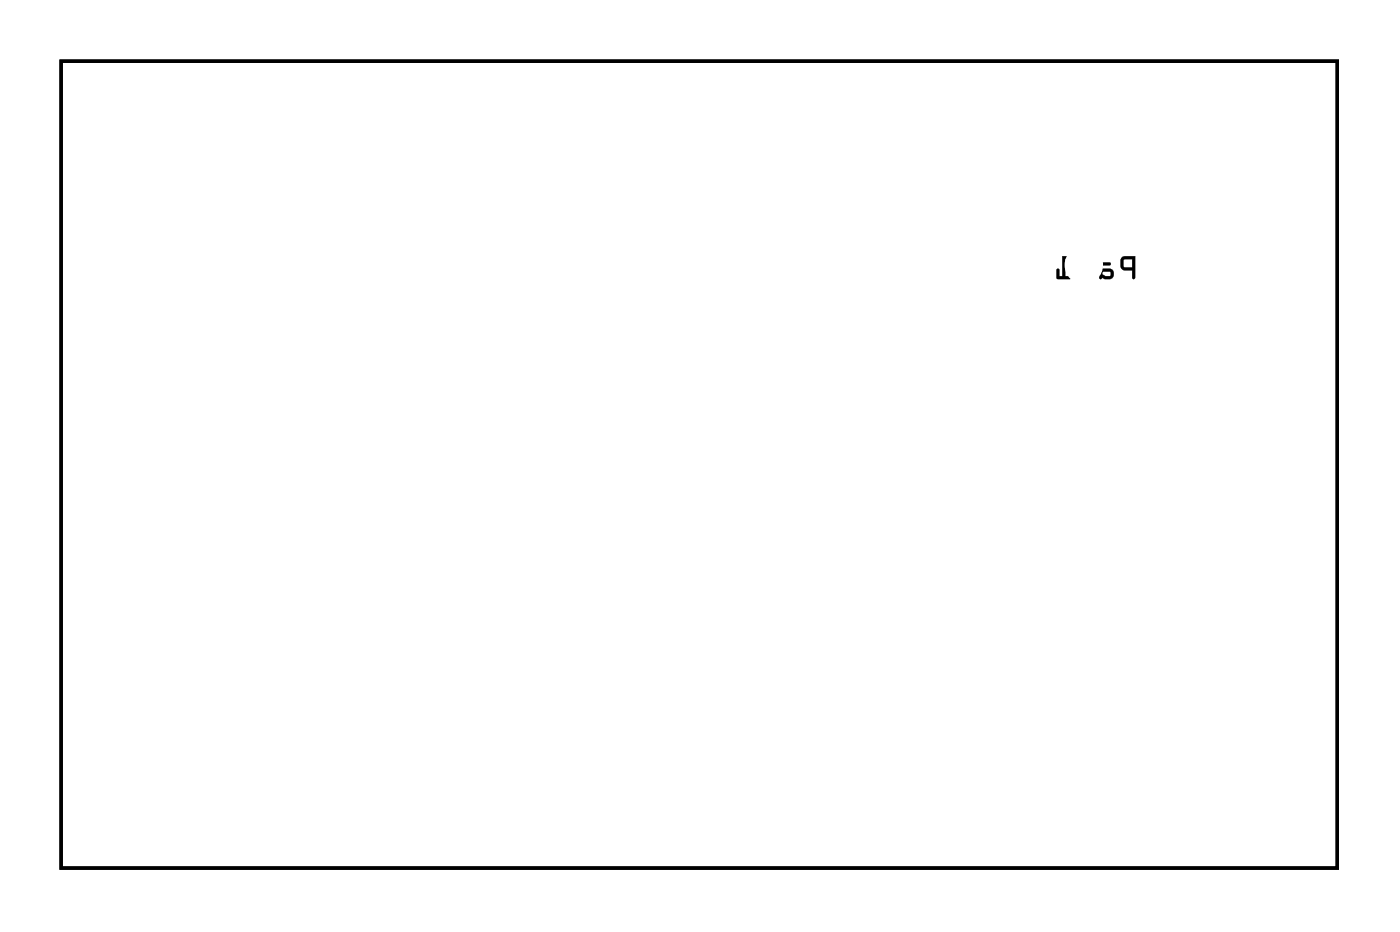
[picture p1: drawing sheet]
<svg xmlns="http://www.w3.org/2000/svg" width="83mm" height="55mm" viewBox="0 0 83 55" stroke-linecap="round" stroke-linejoin="round" font-family="sans-serif">
<path d="M3.6 3.6h75.9v48h-75.9z" fill="none" stroke="#000" stroke-width=".2"/>
<g fill="#000">
<path d="M3.6 3.6h75.9v48h-75.9zM3.6 3.6v48h75.9v-48z"/>
<path d="M66.7 15.3l-.1 .2 .1 .4 .1 .1 .5 .1v.4l.2 .1v-1.4zM66.8 15.4h.5v.5h-.5zM65.5 15.7l-.1 .8 .6 .1a.31 .31 0 0 0 .2-.3 .31 .31 0 0 0-.2-.3h-.4v-.1v-.1h.4v-.2zM65.6 16.2l.4-.1 .1 .3h-.4l-.1-.1zM64.1 15.3v1.2l.1 .1 .1-.1 .2 .1h.2l.2-.2v-.6l-.3-.2-.3 .1v-.4zM64.3 15.9l.2-.1h.2l.1 .5-.3 .1-.2-.1zM63.2 15.2v1.2h-.2v-.4h-.1l-.1 .5 .8 .1v-.2h-.3v-1h.3l.1-.1z"/>
<path d="M66.7 15.3l-.1 .2v.4l.2 .2h.5v.4a.1 .1 0 0 0 .1 .1 .1 .1 0 0 0 .1-.1v-1.3h-.6zM66.7 15.3l.8-.1-.1 1.4-.1-.1v-.4l-.5-.1-.1-.1zM66.8 15.4h.5v.5h-.5zM66.8 15.4v.5h.5v-.5zM65.5 15.7l-.1 .8a.09 .09 0 0 0 0 .1 .09 .09 0 0 0 .1-.1l.5 .1a.32 .32 0 0 0 .2-.3 .32 .32 0 0 0-.2-.3h-.4v-.2h.4a.1 .1 0 0 0 .1-.1 .1 .1 0 0 0-.1-.1zM65.5 15.7l.5-.1v.2h-.4v.1v.1h.4a.31 .31 0 0 1 .2 .3 .31 .31 0 0 1-.2 .3l-.6-.1zM65.6 16.2h.4v.2h-.3l-.1-.1zM65.6 16.2l-.1 .1 .2 .1h.4l-.1-.3zM64.1 15.2v1.3a.1 .1 0 0 0 .1 .1 .1 .1 0 0 0 .1-.1l.2 .1 .4-.1 .1-.2v-.5l-.4-.2-.3 .1v-.4zM64.1 15.3h.2v.4l.3-.1 .3 .2v.6l-.2 .2h-.2l-.2-.2-.1 .2-.1-.1zM64.3 15.9l.2-.1h.3l-.1 .5-.2 .1-.2-.2zM64.3 15.9v.4l.2 .1 .3-.1-.1-.5h-.2zM63.2 15.2v1.2h-.2v-.3a.1 .1 0 0 0-.1-.1 .1 .1 0 0 0-.1 .1v.5h.8a.1 .1 0 0 0 .1-.1 .1 .1 0 0 0-.1-.1h-.3v-1h.3a.1 .1 0 0 0 .1-.1 .1 .1 0 0 0-.1-.1zM63.2 15.2l.5 .1-.1 .1h-.3v1h.3v.2l-.8-.1 .1-.5h.1v.4h.2z"/>
</g>
<path d="M63.7 26.1h1.5v1.5h-1.5z" fill="#fff"/>
<path d="M63.7 26.1h1.5v1.5h-1.5z" fill="none" stroke="#fff" stroke-width=".76" stroke-linecap="butt"/>
<circle cx="64.5" cy="26.9" r=".76" fill="#fff"/>
<circle cx="64.5" cy="26.9" r=".76" fill="none" stroke="#fff" stroke-width=".76" stroke-linecap="butt"/>
<circle cx="64.5" cy="23.4" r=".76" fill="#fff"/>
<circle cx="64.5" cy="23.4" r=".76" fill="none" stroke="#fff" stroke-width=".76" stroke-linecap="butt"/>
<path d="M63.7 33.7h1.5v1.6h-1.5z" fill="#fff"/>
<path d="M63.7 33.7h1.5v1.6h-1.5z" fill="none" stroke="#fff" stroke-width=".76" stroke-linecap="butt"/>
<circle cx="64.5" cy="34.5" r=".76" fill="#fff"/>
<circle cx="64.5" cy="34.5" r=".76" fill="none" stroke="#fff" stroke-width=".76" stroke-linecap="butt"/>
<circle cx="64.5" cy="31" r=".76" fill="#fff"/>
<circle cx="64.5" cy="31" r=".76" fill="none" stroke="#fff" stroke-width=".76" stroke-linecap="butt"/>
<path d="M63.7 18.5h1.5v1.5h-1.5z" fill="#fff"/>
<path d="M63.7 18.5h1.5v1.5h-1.5z" fill="none" stroke="#fff" stroke-width=".76" stroke-linecap="butt"/>
<circle cx="64.5" cy="19.2" r=".76" fill="#fff"/>
<circle cx="64.5" cy="19.2" r=".76" fill="none" stroke="#fff" stroke-width=".76" stroke-linecap="butt"/>
<circle cx="64.5" cy="15.7" r=".76" fill="#fff"/>
<circle cx="64.5" cy="15.7" r=".76" fill="none" stroke="#fff" stroke-width=".76" stroke-linecap="butt"/>
<circle cx="26.4" cy="31" r=".7" fill="#fff"/>
<circle cx="26.4" cy="31" r=".7" fill="none" stroke="#fff" stroke-width=".76" stroke-linecap="butt"/>
<circle cx="16.2" cy="31" r=".7" fill="#fff"/>
<circle cx="16.2" cy="31" r=".7" fill="none" stroke="#fff" stroke-width=".76" stroke-linecap="butt"/>
<circle cx="26.4" cy="23.4" r=".7" fill="#fff"/>
<circle cx="26.4" cy="23.4" r=".7" fill="none" stroke="#fff" stroke-width=".76" stroke-linecap="butt"/>
<circle cx="16.2" cy="23.4" r=".7" fill="#fff"/>
<circle cx="16.2" cy="23.4" r=".7" fill="none" stroke="#fff" stroke-width=".76" stroke-linecap="butt"/>
<circle cx="28.9" cy="38.6" r=".64" fill="#fff"/>
<circle cx="28.9" cy="38.6" r=".64" fill="none" stroke="#fff" stroke-width="1.3" stroke-linecap="butt"/>
<circle cx="31.4" cy="38.6" r=".64" fill="#fff"/>
<circle cx="31.4" cy="38.6" r=".64" fill="none" stroke="#fff" stroke-width="1.3" stroke-linecap="butt"/>
<circle cx="36.5" cy="38.6" r=".7" fill="#fff"/>
<circle cx="36.5" cy="38.6" r=".7" fill="none" stroke="#fff" stroke-width=".76" stroke-linecap="butt"/>
<circle cx="26.4" cy="38.6" r=".7" fill="#fff"/>
<circle cx="26.4" cy="38.6" r=".7" fill="none" stroke="#fff" stroke-width=".76" stroke-linecap="butt"/>
<circle cx="34" cy="38.6" r=".7" fill="#fff"/>
<circle cx="34" cy="38.6" r=".7" fill="none" stroke="#fff" stroke-width=".76" stroke-linecap="butt"/>
<circle cx="18.7" cy="38.6" r=".7" fill="#fff"/>
<circle cx="18.7" cy="38.6" r=".7" fill="none" stroke="#fff" stroke-width=".76" stroke-linecap="butt"/>
<circle cx="11.1" cy="38.6" r=".64" fill="#fff"/>
<circle cx="11.1" cy="38.6" r=".64" fill="none" stroke="#fff" stroke-width="1.3" stroke-linecap="butt"/>
<circle cx="23.8" cy="38.6" r=".7" fill="#fff"/>
<circle cx="23.8" cy="38.6" r=".7" fill="none" stroke="#fff" stroke-width=".76" stroke-linecap="butt"/>
<circle cx="13.7" cy="38.6" r=".64" fill="#fff"/>
<circle cx="13.7" cy="38.6" r=".64" fill="none" stroke="#fff" stroke-width="1.3" stroke-linecap="butt"/>
<circle cx="39.1" cy="38.6" r=".7" fill="#fff"/>
<circle cx="39.1" cy="38.6" r=".7" fill="none" stroke="#fff" stroke-width=".76" stroke-linecap="butt"/>
<circle cx="21.3" cy="38.6" r=".7" fill="#fff"/>
<circle cx="21.3" cy="38.6" r=".7" fill="none" stroke="#fff" stroke-width=".76" stroke-linecap="butt"/>
<circle cx="16.2" cy="38.6" r=".7" fill="#fff"/>
<circle cx="16.2" cy="38.6" r=".7" fill="none" stroke="#fff" stroke-width=".76" stroke-linecap="butt"/>
<circle cx="41.6" cy="38.6" r=".7" fill="#fff"/>
<circle cx="41.6" cy="38.6" r=".7" fill="none" stroke="#fff" stroke-width=".76" stroke-linecap="butt"/>
<circle cx="46.7" cy="13.2" r=".7" fill="#fff"/>
<circle cx="46.7" cy="13.2" r=".7" fill="none" stroke="#fff" stroke-width=".76" stroke-linecap="butt"/>
<circle cx="39.1" cy="13.2" r=".7" fill="#fff"/>
<circle cx="39.1" cy="13.2" r=".7" fill="none" stroke="#fff" stroke-width=".76" stroke-linecap="butt"/>
<circle cx="26.4" cy="13.2" r=".7" fill="#fff"/>
<circle cx="26.4" cy="13.2" r=".7" fill="none" stroke="#fff" stroke-width=".76" stroke-linecap="butt"/>
<circle cx="18.7" cy="13.2" r=".7" fill="#fff"/>
<circle cx="18.7" cy="13.2" r=".7" fill="none" stroke="#fff" stroke-width=".76" stroke-linecap="butt"/>
<circle cx="13.7" cy="13.2" r=".7" fill="#fff"/>
<circle cx="13.7" cy="13.2" r=".7" fill="none" stroke="#fff" stroke-width=".76" stroke-linecap="butt"/>
<circle cx="36.5" cy="13.2" r=".7" fill="#fff"/>
<circle cx="36.5" cy="13.2" r=".7" fill="none" stroke="#fff" stroke-width=".76" stroke-linecap="butt"/>
<circle cx="21.3" cy="13.2" r=".7" fill="#fff"/>
<circle cx="21.3" cy="13.2" r=".7" fill="none" stroke="#fff" stroke-width=".76" stroke-linecap="butt"/>
<circle cx="28.9" cy="13.2" r=".7" fill="#fff"/>
<circle cx="28.9" cy="13.2" r=".7" fill="none" stroke="#fff" stroke-width=".76" stroke-linecap="butt"/>
<circle cx="41.6" cy="13.2" r=".7" fill="#fff"/>
<circle cx="41.6" cy="13.2" r=".7" fill="none" stroke="#fff" stroke-width=".76" stroke-linecap="butt"/>
<circle cx="44.1" cy="38.6" r=".7" fill="#fff"/>
<circle cx="44.1" cy="38.6" r=".7" fill="none" stroke="#fff" stroke-width=".76" stroke-linecap="butt"/>
<circle cx="46.7" cy="38.6" r=".7" fill="#fff"/>
<circle cx="46.7" cy="38.6" r=".7" fill="none" stroke="#fff" stroke-width=".76" stroke-linecap="butt"/>
<circle cx="16.2" cy="13.2" r=".7" fill="#fff"/>
<circle cx="16.2" cy="13.2" r=".7" fill="none" stroke="#fff" stroke-width=".76" stroke-linecap="butt"/>
<circle cx="11.1" cy="13.2" r=".7" fill="#fff"/>
<circle cx="11.1" cy="13.2" r=".7" fill="none" stroke="#fff" stroke-width=".76" stroke-linecap="butt"/>
<circle cx="44.1" cy="13.2" r=".7" fill="#fff"/>
<circle cx="44.1" cy="13.2" r=".7" fill="none" stroke="#fff" stroke-width=".76" stroke-linecap="butt"/>
<circle cx="31.4" cy="13.2" r=".7" fill="#fff"/>
<circle cx="31.4" cy="13.2" r=".7" fill="none" stroke="#fff" stroke-width=".76" stroke-linecap="butt"/>
<circle cx="34" cy="13.2" r=".7" fill="#fff"/>
<circle cx="34" cy="13.2" r=".7" fill="none" stroke="#fff" stroke-width=".76" stroke-linecap="butt"/>
<circle cx="23.8" cy="13.2" r=".7" fill="#fff"/>
<circle cx="23.8" cy="13.2" r=".7" fill="none" stroke="#fff" stroke-width=".76" stroke-linecap="butt"/>
<path d="M68.3 17.8h3.1v16.9h-3.1z" fill="#fff"/>
<path d="M68.3 17.8h3.1v16.9h-3.1z" fill="none" stroke="#fff" stroke-width=".25"/>
</svg>
